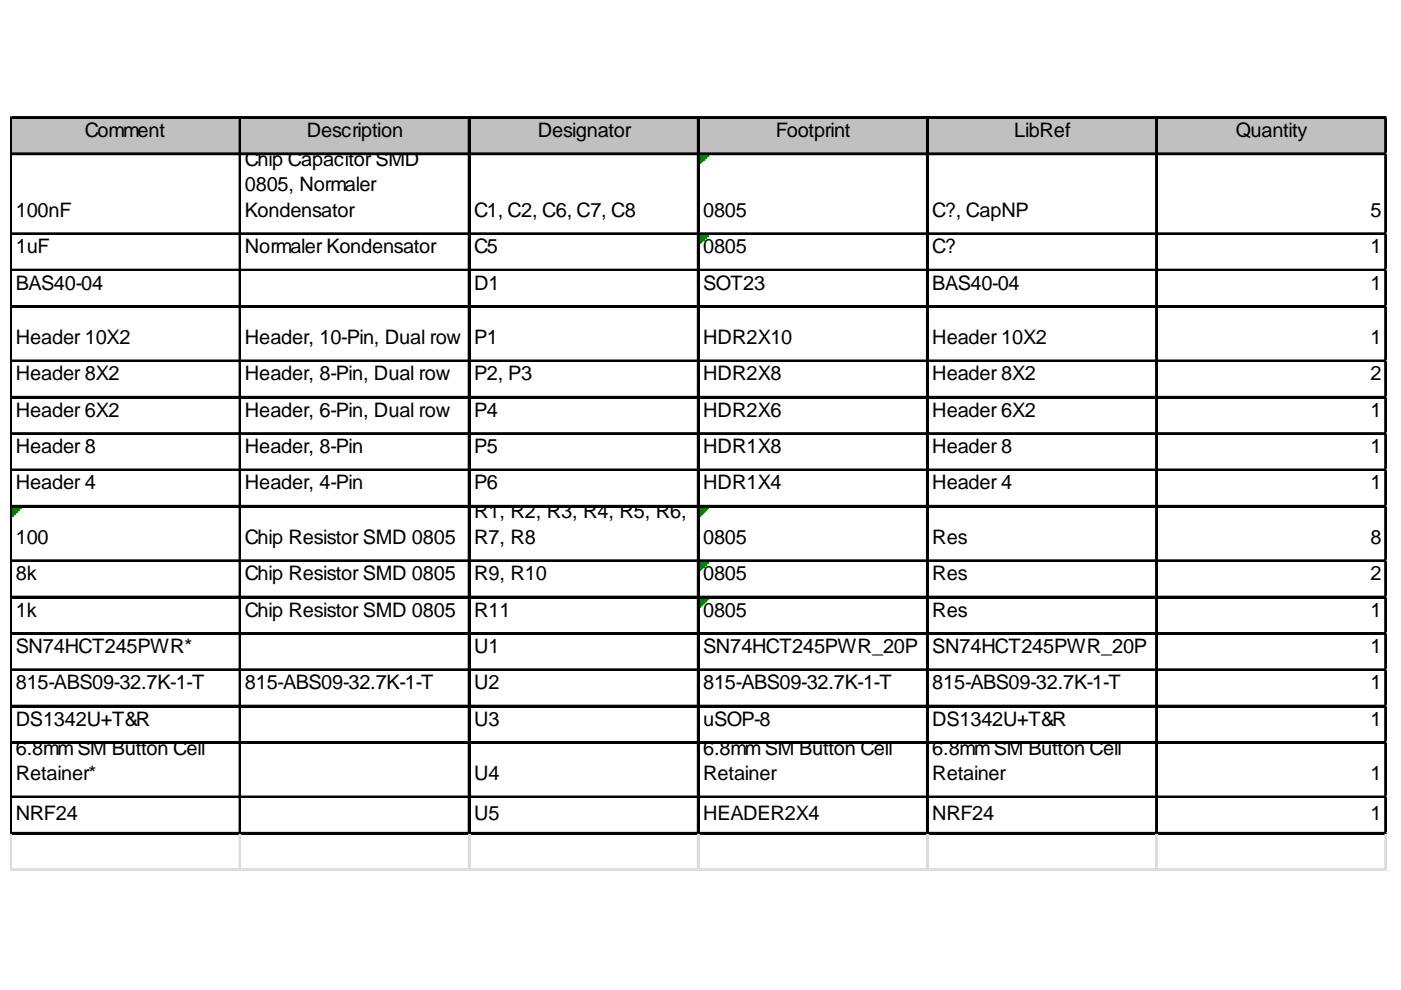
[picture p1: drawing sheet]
<svg xmlns="http://www.w3.org/2000/svg" width="297mm" height="210mm" viewBox="0 0 297 210" stroke-linecap="round" stroke-linejoin="round" font-family="sans-serif">
<defs><g id="words">
<g font-size="4.2">
<text x="18" y="29">Comment</text>
<text x="65" y="29">Description</text>
<text x="114" y="29">Designator</text>
<text x="164.5" y="29">Footprint</text>
<text x="215" y="29">LibRef</text>
<text x="262.1" y="29">Quantity</text>
<text x="51.9" y="35.2">Chip Capacitor SMD</text>
<text x="51.9" y="40.6">0805, Normaler</text>
<text x="3.4" y="46">100nF</text>
<text x="51.9" y="46">Kondensator</text>
<text x="100.5" y="46">C1, C2, C6, C7, C8</text>
<text x="149.1" y="46">0805</text>
<text x="197.7" y="46">C?, CapNP</text>
<text x="290.6" y="46">5</text>
<text x="3.4" y="53.7">1uF</text>
<text x="51.9" y="53.7">Normaler Kondensator</text>
<text x="100.5" y="53.7">C5</text>
<text x="149.1" y="53.7">0805</text>
<text x="197.7" y="53.7">C?</text>
<text x="290.6" y="53.7">1</text>
<text x="3.4" y="61.4">BAS40-04</text>
<text x="100.5" y="61.4">D1</text>
<text x="149.1" y="61.4">SOT23</text>
<text x="197.7" y="61.4">BAS40-04</text>
<text x="290.6" y="61.4">1</text>
<text x="3.4" y="73">Header 10X2</text>
<text x="51.9" y="73">Header, 10-Pin, Dual row</text>
<text x="100.5" y="73">P1</text>
<text x="149.1" y="73">HDR2X10</text>
<text x="197.7" y="73">Header 10X2</text>
<text x="290.6" y="73">1</text>
<text x="3.4" y="80.7">Header 8X2</text>
<text x="51.9" y="80.7">Header, 8-Pin, Dual row</text>
<text x="100.5" y="80.7">P2, P3</text>
<text x="149.1" y="80.7">HDR2X8</text>
<text x="197.7" y="80.7">Header 8X2</text>
<text x="290.6" y="80.7">2</text>
<text x="3.4" y="88.4">Header 6X2</text>
<text x="51.9" y="88.4">Header, 6-Pin, Dual row</text>
<text x="100.5" y="88.4">P4</text>
<text x="149.1" y="88.4">HDR2X6</text>
<text x="197.7" y="88.4">Header 6X2</text>
<text x="290.6" y="88.4">1</text>
<text x="3.4" y="96.1">Header 8</text>
<text x="51.9" y="96.1">Header, 8-Pin</text>
<text x="100.5" y="96.1">P5</text>
<text x="149.1" y="96.1">HDR1X8</text>
<text x="197.7" y="96.1">Header 8</text>
<text x="290.6" y="96.1">1</text>
<text x="3.4" y="103.8">Header 4</text>
<text x="51.9" y="103.8">Header, 4-Pin</text>
<text x="100.5" y="103.8">P6</text>
<text x="149.1" y="103.8">HDR1X4</text>
<text x="197.7" y="103.8">Header 4</text>
<text x="290.6" y="103.8">1</text>
<text x="100.5" y="109.9">R1, R2, R3, R4, R5, R6,</text>
<text x="3.4" y="115.3">100</text>
<text x="51.9" y="115.3">Chip Resistor SMD 0805</text>
<text x="100.5" y="115.3">R7, R8</text>
<text x="149.1" y="115.3">0805</text>
<text x="197.7" y="115.3">Res</text>
<text x="290.6" y="115.3">8</text>
<text x="3.4" y="123">8k</text>
<text x="51.9" y="123">Chip Resistor SMD 0805</text>
<text x="100.5" y="123">R9, R10</text>
<text x="149.1" y="123">0805</text>
<text x="197.7" y="123">Res</text>
<text x="290.6" y="123">2</text>
<text x="3.4" y="130.7">1k</text>
<text x="51.9" y="130.7">Chip Resistor SMD 0805</text>
<text x="100.5" y="130.7">R11</text>
<text x="149.1" y="130.7">0805</text>
<text x="197.7" y="130.7">Res</text>
<text x="290.6" y="130.7">1</text>
<text x="3.4" y="138.4">SN74HCT245PWR*</text>
<text x="100.5" y="138.4">U1</text>
<text x="149.1" y="138.4">SN74HCT245PWR_20P</text>
<text x="197.7" y="138.4">SN74HCT245PWR_20P</text>
<text x="290.6" y="138.4">1</text>
<text x="3.4" y="146.1">815-ABS09-32.7K-1-T</text>
<text x="51.9" y="146.1">815-ABS09-32.7K-1-T</text>
<text x="100.5" y="146.1">U2</text>
<text x="149.1" y="146.1">815-ABS09-32.7K-1-T</text>
<text x="197.7" y="146.1">815-ABS09-32.7K-1-T</text>
<text x="290.6" y="146.1">1</text>
<text x="3.4" y="153.8">DS1342U+T&amp;R</text>
<text x="100.5" y="153.8">U3</text>
<text x="149.1" y="153.8">uSOP-8</text>
<text x="197.7" y="153.8">DS1342U+T&amp;R</text>
<text x="290.6" y="153.8">1</text>
<text x="3.4" y="160">6.8mmSM Button Cell</text>
<text x="149.1" y="160">6.8mmSM Button Cell</text>
<text x="197.7" y="160">6.8mmSM Button Cell</text>
<text x="3.4" y="165.4">Retainer*</text>
<text x="100.5" y="165.4">U4</text>
<text x="149.1" y="165.4">Retainer</text>
<text x="197.7" y="165.4">Retainer</text>
<text x="290.6" y="165.4">1</text>
<text x="3.4" y="173.9">NRF24</text>
<text x="100.5" y="173.9">U5</text>
<text x="149.1" y="173.9">HEADER2X4</text>
<text x="197.7" y="173.9">NRF24</text>
<text x="290.6" y="173.9">1</text>
</g>
</g></defs>
<path d="M2.5 25.1h291.6v7.8h-291.6z" fill="#c0c0c0"/>
<path d="M148.3 32.9h1.9" fill="none" stroke="#008000" stroke-width=".39"/>
<path d="M148.3 32.9h1.9v.4h-1.9z" fill="#008000"/>
<path d="M148.3 33.3h1.6" fill="none" stroke="#008000" stroke-width=".39"/>
<path d="M148.3 33.3h1.6v.4h-1.6z" fill="#008000"/>
<path d="M148.3 33.7h1.2" fill="none" stroke="#008000" stroke-width=".39"/>
<path d="M148.3 33.7h1.2v.3h-1.2z" fill="#008000"/>
<path d="M148.3 34h.8" fill="none" stroke="#008000" stroke-width=".39"/>
<path d="M148.3 34h.8v.4h-.8z" fill="#008000"/>
<path d="M148.3 34.4h.4" fill="none" stroke="#008000" stroke-width=".39"/>
<path d="M148.3 34.4h.4v.4h-.4z" fill="#008000"/>
<path d="M148.3 49.8h1.9" fill="none" stroke="#008000" stroke-width=".39"/>
<path d="M148.3 49.8h1.9v.4h-1.9z" fill="#008000"/>
<path d="M148.3 50.2h1.6" fill="none" stroke="#008000" stroke-width=".39"/>
<path d="M148.3 50.2h1.6v.4h-1.6z" fill="#008000"/>
<path d="M148.3 50.6h1.2" fill="none" stroke="#008000" stroke-width=".39"/>
<path d="M148.3 50.6h1.2v.4h-1.2z" fill="#008000"/>
<path d="M148.3 51h.8" fill="none" stroke="#008000" stroke-width=".39"/>
<path d="M148.3 51h.8v.4h-.8z" fill="#008000"/>
<path d="M148.3 51.4h.4" fill="none" stroke="#008000" stroke-width=".39"/>
<path d="M148.3 51.4h.4v.4h-.4z" fill="#008000"/>
<path d="M2.6 107.6h1.9" fill="none" stroke="#008000" stroke-width=".39"/>
<path d="M2.6 107.6h1.9v.4h-1.9z" fill="#008000"/>
<path d="M2.6 108h1.5" fill="none" stroke="#008000" stroke-width=".39"/>
<path d="M2.6 108h1.5v.4h-1.5z" fill="#008000"/>
<path d="M2.6 108.4h1.1" fill="none" stroke="#008000" stroke-width=".39"/>
<path d="M2.6 108.4h1.1v.4h-1.1z" fill="#008000"/>
<path d="M2.6 108.8h.8" fill="none" stroke="#008000" stroke-width=".39"/>
<path d="M2.6 108.8h.8v.4h-.8z" fill="#008000"/>
<path d="M2.6 109.2h.4" fill="none" stroke="#008000" stroke-width=".39"/>
<path d="M2.6 109.2h.4v.3h-.4z" fill="#008000"/>
<path d="M148.3 107.6h1.9" fill="none" stroke="#008000" stroke-width=".39"/>
<path d="M148.3 107.6h1.9v.4h-1.9z" fill="#008000"/>
<path d="M148.3 108h1.6" fill="none" stroke="#008000" stroke-width=".39"/>
<path d="M148.3 108h1.6v.4h-1.6z" fill="#008000"/>
<path d="M148.3 108.4h1.2" fill="none" stroke="#008000" stroke-width=".39"/>
<path d="M148.3 108.4h1.2v.4h-1.2z" fill="#008000"/>
<path d="M148.3 108.8h.8" fill="none" stroke="#008000" stroke-width=".39"/>
<path d="M148.3 108.8h.8v.4h-.8z" fill="#008000"/>
<path d="M148.3 109.2h.4" fill="none" stroke="#008000" stroke-width=".39"/>
<path d="M148.3 109.2h.4v.3h-.4z" fill="#008000"/>
<path d="M148.3 119.2h1.9" fill="none" stroke="#008000" stroke-width=".39"/>
<path d="M148.3 119.2h1.9v.4h-1.9z" fill="#008000"/>
<path d="M148.3 119.6h1.6" fill="none" stroke="#008000" stroke-width=".39"/>
<path d="M148.3 119.6h1.6v.3h-1.6z" fill="#008000"/>
<path d="M148.3 119.9h1.2" fill="none" stroke="#008000" stroke-width=".39"/>
<path d="M148.3 119.9h1.2v.4h-1.2z" fill="#008000"/>
<path d="M148.3 120.3h.8" fill="none" stroke="#008000" stroke-width=".39"/>
<path d="M148.3 120.3h.8v.4h-.8z" fill="#008000"/>
<path d="M148.3 120.7h.4" fill="none" stroke="#008000" stroke-width=".39"/>
<path d="M148.3 120.7h.4v.4h-.4z" fill="#008000"/>
<path d="M148.3 126.9h1.9" fill="none" stroke="#008000" stroke-width=".39"/>
<path d="M148.3 126.9h1.9v.4h-1.9z" fill="#008000"/>
<path d="M148.3 127.3h1.6" fill="none" stroke="#008000" stroke-width=".39"/>
<path d="M148.3 127.3h1.6v.3h-1.6z" fill="#008000"/>
<path d="M148.3 127.6h1.2" fill="none" stroke="#008000" stroke-width=".39"/>
<path d="M148.3 127.6h1.2v.4h-1.2z" fill="#008000"/>
<path d="M148.3 128h.8" fill="none" stroke="#008000" stroke-width=".39"/>
<path d="M148.3 128h.8v.4h-.8z" fill="#008000"/>
<path d="M148.3 128.4h.4" fill="none" stroke="#008000" stroke-width=".39"/>
<path d="M148.3 128.4h.4v.4h-.4z" fill="#008000"/>
<g fill="none" stroke="#000" stroke-width=".39">
<path d="M2.2 24.8v152.2M2.4 24.8v152.2M2.6 24.8h291.5M2.6 25h291.5M2.6 32.5h291.5M2.6 32.7h291.5M50.8 25.2v151.8M51 25.2v151.8M99.4 25.2v151.8M99.5 25.2v151.8M147.9 25.2v151.8M148.1 25.2v151.8"/>
<path d="M196.5 25.2v151.8M196.7 25.2v151.8M245.1 25.2v151.8M245.3 25.2v151.8M293.7 25.2v151.8M293.9 25.2v151.8M2.6 49.5h291.5M2.6 49.6h291.5M2.6 57.2h291.5M2.6 57.3h291.5M2.6 64.9h291.5M2.6 65.1h291.5"/>
<path d="M2.6 76.4h291.5M2.6 76.6h291.5M2.6 84.1h291.5M2.6 84.3h291.5M2.6 91.8h291.5M2.6 92h291.5M2.6 99.5h291.5M2.6 99.7h291.5M2.6 107.2h291.5M2.6 107.4h291.5M2.6 118.8h291.5M2.6 119h291.5"/>
<path d="M2.6 126.5h291.5M2.6 126.7h291.5M2.6 134.2h291.5M2.6 134.4h291.5M2.6 141.9h291.5M2.6 142.1h291.5M2.6 149.6h291.5M2.6 149.8h291.5M2.6 157.3h291.5M2.6 157.5h291.5M2.6 168.9h291.5M2.6 169.1h291.5"/>
<path d="M2.6 176.6h291.5M2.6 176.8h291.5"/>
</g>
<g fill="none" stroke="#dadcdd" stroke-width=".39">
<path d="M294.1 24.8h.1M2.2 177v7.7M2.4 177v7.7M50.8 177v7.7M51 177v7.7M99.4 177v7.7M99.5 177v7.7M147.9 177v7.7M148.1 177v7.7M196.5 177v7.7M196.7 177v7.7M245.1 177v7.7"/>
<path d="M245.3 177v7.7M293.7 177v7.7M293.9 177v7.7"/>
</g>
<path d="M294.1 24.8v.4z" fill="#dadcdd"/>
<path d="M294.1 32.5h.1" fill="none" stroke="#dadcdd" stroke-width=".39"/>
<path d="M294.1 32.5v.4z" fill="#dadcdd"/>
<path d="M294.1 49.5h.1" fill="none" stroke="#dadcdd" stroke-width=".39"/>
<path d="M294.1 49.5v.3z" fill="#dadcdd"/>
<path d="M294.1 57.2h.1" fill="none" stroke="#dadcdd" stroke-width=".39"/>
<path d="M294.1 57.2v.3z" fill="#dadcdd"/>
<path d="M294.1 64.9h.1" fill="none" stroke="#dadcdd" stroke-width=".39"/>
<path d="M294.1 64.9v.3z" fill="#dadcdd"/>
<path d="M294.1 76.4h.1" fill="none" stroke="#dadcdd" stroke-width=".39"/>
<path d="M294.1 76.4v.4z" fill="#dadcdd"/>
<path d="M294.1 84.1h.1" fill="none" stroke="#dadcdd" stroke-width=".39"/>
<path d="M294.1 84.1v.4z" fill="#dadcdd"/>
<path d="M294.1 91.8h.1" fill="none" stroke="#dadcdd" stroke-width=".39"/>
<path d="M294.1 91.8v.4z" fill="#dadcdd"/>
<path d="M294.1 99.5h.1" fill="none" stroke="#dadcdd" stroke-width=".39"/>
<path d="M294.1 99.5v.4z" fill="#dadcdd"/>
<path d="M294.1 107.2h.1" fill="none" stroke="#dadcdd" stroke-width=".39"/>
<path d="M294.1 107.2v.4z" fill="#dadcdd"/>
<path d="M294.1 118.8h.1" fill="none" stroke="#dadcdd" stroke-width=".39"/>
<path d="M294.1 118.8v.4z" fill="#dadcdd"/>
<path d="M294.1 126.5h.1" fill="none" stroke="#dadcdd" stroke-width=".39"/>
<path d="M294.1 126.5v.4z" fill="#dadcdd"/>
<path d="M294.1 134.2h.1" fill="none" stroke="#dadcdd" stroke-width=".39"/>
<path d="M294.1 134.2v.4z" fill="#dadcdd"/>
<path d="M294.1 141.9h.1" fill="none" stroke="#dadcdd" stroke-width=".39"/>
<path d="M294.1 141.9v.4z" fill="#dadcdd"/>
<path d="M294.1 149.6h.1" fill="none" stroke="#dadcdd" stroke-width=".39"/>
<path d="M294.1 149.6v.4z" fill="#dadcdd"/>
<path d="M294.1 157.3h.1" fill="none" stroke="#dadcdd" stroke-width=".39"/>
<path d="M294.1 157.3v.4z" fill="#dadcdd"/>
<path d="M294.1 168.9h.1" fill="none" stroke="#dadcdd" stroke-width=".39"/>
<path d="M294.1 168.9v.3z" fill="#dadcdd"/>
<path d="M294.1 176.6h.1" fill="none" stroke="#dadcdd" stroke-width=".39"/>
<path d="M294.1 176.6v.4z" fill="#dadcdd"/>
<path d="M2.2 184.3h291.9M2.2 184.5h291.9" fill="none" stroke="#dadcdd" stroke-width=".39"/>
<use href="#words"/>
</svg>
